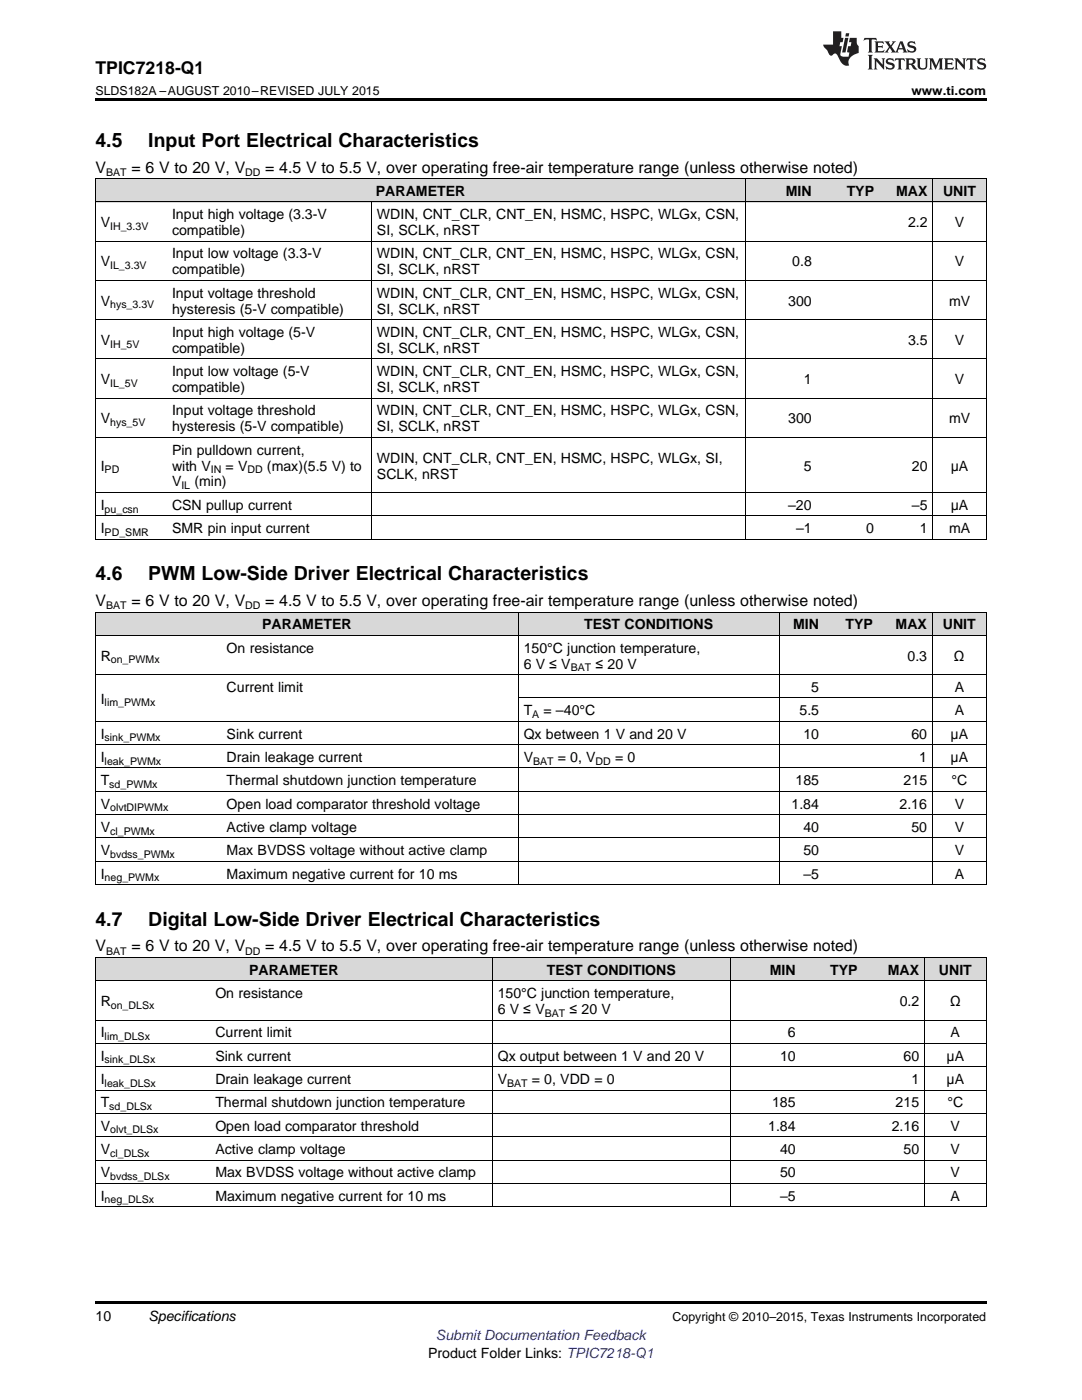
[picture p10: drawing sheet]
<svg xmlns="http://www.w3.org/2000/svg" width="216mm" height="279mm" viewBox="0 0 216 279" stroke-linecap="round" stroke-linejoin="round" font-family="sans-serif">
<defs><g id="words">
<g font-size="3.9">
<text x="19" y="29.3">4.5</text>
<text x="29.6" y="29.3">Input Port Electrical Characteristics</text>
<text x="19" y="115.8">4.6</text>
<text x="29.6" y="115.8">PWM Low-Side Driver Electrical Characteristics</text>
<text x="19" y="184.7">4.7</text>
<text x="29.6" y="184.7">Digital Low-Side Driver Electrical Characteristics</text>
</g>
<text font-size="3.5" x="19" y="14.8">TPIC7218-Q1</text>
<g font-size="3.2">
<text x="19" y="34.4">V</text>
<text x="26.2" y="34.4">= 6 V to 20 V, V</text>
<text x="52.9" y="34.4">= 4.5 V to 5.5 V, over operating free-air temperature range (unless otherwise noted)</text>
<text x="19" y="120.9">V</text>
<text x="26.2" y="120.9">= 6 V to 20 V, V</text>
<text x="52.9" y="120.9">= 4.5 V to 5.5 V, over operating free-air temperature range (unless otherwise noted)</text>
<text x="19" y="189.9">V</text>
<text x="26.2" y="189.9">= 6 V to 20 V, V</text>
<text x="52.9" y="189.9">= 4.5 V to 5.5 V, over operating free-air temperature range (unless otherwise noted)</text>
</g>
<g font-size="2.8">
<text x="75" y="39.1">PARAMETER</text>
<text x="156.8" y="39.1">MIN</text>
<text x="168.9" y="39.1">TYP</text>
<text x="178.8" y="39.1">MAX</text>
<text x="188.2" y="39.1">UNIT</text>
<text x="20.1" y="45.3">V</text>
<text x="34.3" y="43.7">Input high voltage (3.3-V</text>
<text x="34.3" y="46.9">compatible)</text>
<text x="75.2" y="43.7">WDIN, CNT_CLR, CNT_EN, HSMC, HSPC, WLGx, CSN,</text>
<text x="75.2" y="46.9">SI, SCLK, nRST</text>
<text x="181.2" y="45.3">2.2</text>
<text x="190.5" y="45.3">V</text>
<text x="20.1" y="53.2">V</text>
<text x="34.3" y="51.6">Input low voltage (3.3-V</text>
<text x="75.2" y="51.6">WDIN, CNT_CLR, CNT_EN, HSMC, HSPC, WLGx, CSN,</text>
<text x="158.1" y="53.2">0.8</text>
<text x="190.5" y="53.2">V</text>
<text x="34.3" y="54.8">compatible)</text>
<text x="34.3" y="59.4">Input voltage threshold</text>
<text x="75.2" y="54.8">SI, SCLK, nRST</text>
<text x="75.2" y="59.4">WDIN, CNT_CLR, CNT_EN, HSMC, HSPC, WLGx, CSN,</text>
<text x="20.1" y="61">V</text>
<text x="34.3" y="62.6">hysteresis (5-V compatible)</text>
<text x="75.2" y="62.6">SI, SCLK, nRST</text>
<text x="157.3" y="61">300</text>
<text x="189.4" y="61">mV</text>
<text x="20.1" y="68.8">V</text>
<text x="34.3" y="67.2">Input high voltage (5-V</text>
<text x="34.3" y="70.4">compatible)</text>
<text x="75.2" y="67.2">WDIN, CNT_CLR, CNT_EN, HSMC, HSPC, WLGx, CSN,</text>
<text x="75.2" y="70.4">SI, SCLK, nRST</text>
<text x="181.2" y="68.8">3.5</text>
<text x="190.5" y="68.8">V</text>
<text x="20.1" y="76.7">V</text>
<text x="34.3" y="75.1">Input low voltage (5-V</text>
<text x="75.2" y="75.1">WDIN, CNT_CLR, CNT_EN, HSMC, HSPC, WLGx, CSN,</text>
<text x="160.4" y="76.7">1</text>
<text x="190.5" y="76.7">V</text>
<text x="34.3" y="78.2">compatible)</text>
<text x="34.3" y="82.9">Input voltage threshold</text>
<text x="75.2" y="78.2">SI, SCLK, nRST</text>
<text x="75.2" y="82.9">WDIN, CNT_CLR, CNT_EN, HSMC, HSPC, WLGx, CSN,</text>
<text x="20.1" y="84.5">V</text>
<text x="34.3" y="86.1">hysteresis (5-V compatible)</text>
<text x="75.2" y="86.1">SI, SCLK, nRST</text>
<text x="157.3" y="84.5">300</text>
<text x="189.4" y="84.5">mV</text>
<text x="20.1" y="93.9">I</text>
<text x="34.3" y="90.7">Pin pulldown current,</text>
<text x="34.3" y="93.9">with V</text>
<text x="45" y="93.9">= V</text>
<text x="53.3" y="93.9">(max)(5.5 V) to</text>
<text x="75.2" y="92.3">WDIN, CNT_CLR, CNT_EN, HSMC, HSPC, WLGx, SI,</text>
<text x="75.2" y="95.5">SCLK, nRST</text>
<text x="160.4" y="93.9">5</text>
<text x="182" y="93.9">20</text>
<text x="189.7" y="93.9">μA</text>
<text x="20.1" y="101.7">I</text>
<text x="34.3" y="97.1">V</text>
<text x="34.3" y="101.7">CSN pullup current</text>
<text x="38.8" y="97.1">(min)</text>
<text x="157.3" y="101.7">–20</text>
<text x="182" y="101.7">–5</text>
<text x="189.7" y="101.7">μA</text>
<text x="20.1" y="106.4">I</text>
<text x="34.3" y="106.4">SMR pin input current</text>
<text x="158.9" y="106.4">–1</text>
<text x="172.9" y="106.4">0</text>
<text x="183.5" y="106.4">1</text>
<text x="189.4" y="106.4">mA</text>
<text x="52.3" y="125.6">PARAMETER</text>
<text x="116.6" y="125.6">TEST CONDITIONS</text>
<text x="158.3" y="125.6">MIN</text>
<text x="168.7" y="125.6">TYP</text>
<text x="178.7" y="125.6">MAX</text>
<text x="188.1" y="125.6">UNIT</text>
<text x="20.1" y="131.8">R</text>
<text x="45.2" y="130.2">On resistance</text>
<text x="104.5" y="130.2">150°C junction temperature,</text>
<text x="181.1" y="131.8">0.3</text>
<text x="190.4" y="131.8">Ω</text>
<text x="104.5" y="133.4">6 V ≤ V</text>
<text x="118.8" y="133.4">≤ 20 V</text>
<text x="20.1" y="140.4">I</text>
<text x="45.2" y="138.1">Current limit</text>
<text x="104.5" y="142.7">T</text>
<text x="108.4" y="142.7">= –40°C</text>
<text x="159.5" y="142.7">5.5</text>
<text x="161.9" y="138.1">5</text>
<text x="190.5" y="138.1">A</text>
<text x="190.5" y="142.7">A</text>
<text x="20.1" y="147.4">I</text>
<text x="45.2" y="147.4">Sink current</text>
<text x="104.5" y="147.4">Qx between 1 V and 20 V</text>
<text x="160.3" y="147.4">10</text>
<text x="181.9" y="147.4">60</text>
<text x="189.7" y="147.4">μA</text>
<text x="20.1" y="152">I</text>
<text x="45.2" y="152">Drain leakage current</text>
<text x="104.5" y="152">V</text>
<text x="111.3" y="152">= 0, V</text>
<text x="122.7" y="152">= 0</text>
<text x="183.4" y="152">1</text>
<text x="189.7" y="152">μA</text>
<text x="20.1" y="156.7">T</text>
<text x="20.1" y="161.4">V</text>
<text x="45.2" y="156.7">Thermal shutdown junction temperature</text>
<text x="45.2" y="161.4">Open load comparator threshold voltage</text>
<text x="157.9" y="161.4">1.84</text>
<text x="158.7" y="156.7">185</text>
<text x="179.5" y="161.4">2.16</text>
<text x="180.3" y="156.7">215</text>
<text x="189.8" y="156.7">°C</text>
<text x="190.5" y="161.4">V</text>
<text x="20.1" y="166">V</text>
<text x="45.2" y="166">Active clamp voltage</text>
<text x="160.3" y="166">40</text>
<text x="181.9" y="166">50</text>
<text x="190.5" y="166">V</text>
<text x="20.1" y="170.7">V</text>
<text x="45.2" y="170.7">Max BVDSS voltage without active clamp</text>
<text x="160.3" y="170.7">50</text>
<text x="190.5" y="170.7">V</text>
<text x="20.1" y="175.3">I</text>
<text x="45.2" y="175.3">Maximum negative current for 10 ms</text>
<text x="160.3" y="175.3">–5</text>
<text x="190.5" y="175.3">A</text>
<text x="49.7" y="194.5">PARAMETER</text>
<text x="109.1" y="194.5">TEST CONDITIONS</text>
<text x="153.6" y="194.5">MIN</text>
<text x="165.6" y="194.5">TYP</text>
<text x="177.2" y="194.5">MAX</text>
<text x="187.4" y="194.5">UNIT</text>
<text x="20.1" y="200.8">R</text>
<text x="43" y="199.2">On resistance</text>
<text x="99.3" y="199.2">150°C junction temperature,</text>
<text x="99.3" y="202.4">6 V ≤ V</text>
<text x="113.6" y="202.4">≤ 20 V</text>
<text x="179.5" y="200.8">0.2</text>
<text x="189.6" y="200.8">Ω</text>
<text x="20.1" y="207">I</text>
<text x="43" y="207">Current limit</text>
<text x="157.2" y="207">6</text>
<text x="189.7" y="207">A</text>
<text x="20.1" y="211.7">I</text>
<text x="43" y="211.7">Sink current</text>
<text x="99.3" y="211.7">Qx output between 1 V and 20 V</text>
<text x="155.6" y="211.7">10</text>
<text x="180.3" y="211.7">60</text>
<text x="188.9" y="211.7">μA</text>
<text x="20.1" y="216.3">I</text>
<text x="20.1" y="221">T</text>
<text x="43" y="216.3">Drain leakage current</text>
<text x="43" y="221">Thermal shutdown junction temperature</text>
<text x="99.3" y="216.3">V</text>
<text x="106.1" y="216.3">= 0, VDD = 0</text>
<text x="154.1" y="221">185</text>
<text x="178.7" y="221">215</text>
<text x="181.9" y="216.3">1</text>
<text x="188.9" y="216.3">μA</text>
<text x="189.1" y="221">°C</text>
<text x="20.1" y="225.6">V</text>
<text x="43" y="225.6">Open load comparator threshold</text>
<text x="153.3" y="225.6">1.84</text>
<text x="177.9" y="225.6">2.16</text>
<text x="189.7" y="225.6">V</text>
<text x="20.1" y="230.3">V</text>
<text x="43" y="230.3">Active clamp voltage</text>
<text x="155.6" y="230.3">40</text>
<text x="180.3" y="230.3">50</text>
<text x="189.7" y="230.3">V</text>
<text x="20.1" y="234.9">V</text>
<text x="20.1" y="239.6">I</text>
<text x="43" y="234.9">Max BVDSS voltage without active clamp</text>
<text x="43" y="239.6">Maximum negative current for 10 ms</text>
<text x="155.6" y="234.9">50</text>
<text x="155.6" y="239.6">–5</text>
<text x="189.7" y="234.9">V</text>
<text x="189.7" y="239.6">A</text>
<text x="19" y="263.6">10</text>
<text x="29.6" y="263.6">Specifications</text>
<text x="85.4" y="270.9">Product Folder Links: TPIC7218-Q1</text>
</g>
<text font-size="2.8" fill="#00f" x="87" y="267.4">Submit Documentation Feedback</text>
<g font-size="2.5">
<text x="19" y="19">SLDS182A –AUGUST 2010–REVISED JULY 2015</text>
<text x="181.9" y="19">www.ti.com</text>
<text x="134.2" y="263.6">Copyright © 2010–2015, Texas Instruments Incorporated</text>
</g>
<g font-size="2.1">
<text x="21.2" y="35.1">BAT</text>
<text x="48.9" y="35.1">DD</text>
<text x="22" y="45.9">IH_3.3V</text>
<text x="22" y="53.7">IL_3.3V</text>
<text x="22" y="61.6">hys_3.3V</text>
<text x="22" y="69.4">IH_5V</text>
<text x="22" y="77.2">IL_5V</text>
<text x="22" y="85.1">hys_5V</text>
<text x="20.9" y="94.5">PD</text>
<text x="42.1" y="94.5">IN</text>
<text x="49.4" y="94.5">DD</text>
<text x="36.2" y="97.6">IL</text>
<text x="20.9" y="102.3">pu_csn</text>
<text x="20.9" y="107">PD_SMR</text>
<text x="21.2" y="121.6">BAT</text>
<text x="48.9" y="121.6">DD</text>
<text x="22.1" y="132.4">on_PWMx</text>
<text x="113.9" y="134">BAT</text>
<text x="20.9" y="141">lim_PWMx</text>
<text x="106.2" y="143.3">A</text>
<text x="20.9" y="148">sink_PWMx</text>
<text x="20.9" y="152.6">leak_PWMx</text>
<text x="106.4" y="152.6">BAT</text>
<text x="118.8" y="152.6">DD</text>
<text x="21.8" y="157.3">sd_PWMx</text>
<text x="22" y="161.9">olvtDIPWMx</text>
<text x="22" y="166.6">cl_PWMx</text>
<text x="22" y="171.2">bvdss_PWMx</text>
<text x="20.9" y="175.9">neg_PWMx</text>
<text x="21.2" y="190.5">BAT</text>
<text x="48.9" y="190.5">DD</text>
<text x="22.1" y="201.3">on_DLSx</text>
<text x="108.7" y="202.9">BAT</text>
<text x="20.9" y="207.6">lim_DLSx</text>
<text x="20.9" y="212.2">sink_DLSx</text>
<text x="20.9" y="216.9">leak_DLSx</text>
<text x="21.8" y="221.5">sd_DLSx</text>
<text x="101.2" y="216.9">BAT</text>
<text x="22" y="226.2">olvt_DLSx</text>
<text x="22" y="230.9">cl_DLSx</text>
<text x="22" y="235.5">bvdss_DLSx</text>
<text x="20.9" y="240.2">neg_DLSx</text>
</g>
</g></defs>
<g fill="#d8d8d8">
<path d="M19 191.1h22.9v4.7h-22.9z"/>
<path d="M41.9 191.1h56.3v4.7h-56.3z"/>
<path d="M98.2 191.1h47.6v4.7h-47.6z"/>
<path d="M145.8 191.1h14.1v4.7h-14.1z"/>
<path d="M159.9 191.1h12.3v4.7h-12.3z"/>
<path d="M172.2 191.1h12.3v4.7h-12.3z"/>
<path d="M184.5 191.1h12.3v4.7h-12.3z"/>
<path d="M19 122.2h25.2v4.7h-25.2z"/>
<path d="M44.2 122.2h59.2v4.7h-59.2z"/>
<path d="M103.4 122.2h52.1v4.7h-52.1z"/>
<path d="M155.5 122.2h9v4.7h-9z"/>
<path d="M164.5 122.2h10.8v4.7h-10.8z"/>
<path d="M175.3 122.2h10.8v4.7h-10.8z"/>
<path d="M186.1 122.2h10.7v4.7h-10.7z"/>
<path d="M19 35.7h14.3v4.7h-14.3z"/>
<path d="M33.3 35.7h40.9v4.7h-40.9z"/>
<path d="M74.2 35.7h74.6v4.7h-74.6z"/>
<path d="M148.8 35.7h14.3v4.7h-14.3z"/>
<path d="M163.1 35.7h12.4v4.7h-12.4z"/>
<path d="M175.5 35.7h10.7v4.7h-10.7z"/>
<path d="M186.2 35.7h10.6v4.7h-10.6z"/>
</g>
<path d="M19 19.5h177.8v.5h-177.8zM19 259.7h177.8v.5h-177.8z" fill="#000"/>
<g fill="none" stroke="#000" stroke-width=".2">
<path d="M19 35.6h177.8M19.1 35.7v72M148.8 35.7v72M186.1 35.7v72M196.8 35.7v72M19 56h177.8M19 48.1h177.8M19 40.3h177.8M74.1 40.4v67.3M19 79.5h177.8M19 71.6h177.8M19 63.8h177.8"/>
<path d="M19 98.3h177.8M19 87.3h177.8M19 107.6h177.8M19 103h177.8M19 134.6h177.8M19 126.8h177.8M19 122.1h177.8M19.1 122.2v54.4M103.4 122.2v54.4M103.4 139.3h93.4M155.5 122.2v54.4M186 122.2v54.4"/>
<path d="M196.8 122.2v54.4M19 157.9h177.8M19 153.3h177.8M19 148.6h177.8M19 144h177.8M19 176.5h177.8M19 171.9h177.8M19 167.2h177.8M19 162.6h177.8M19 195.7h177.8M19 191.1h177.8M19.1 191.1v49.8"/>
<path d="M98.2 191.1v49.8M145.7 191.1v49.8M184.4 191.1v49.8M196.8 191.1v49.8M19 217.5h177.8M19 212.9h177.8M19 208.2h177.8M19 203.6h177.8M19 236.2h177.8M19 231.5h177.8M19 226.9h177.8M19 222.2h177.8"/>
<path d="M19 240.8h177.8"/>
</g>
<g fill="#231f20">
<path d="M172.5 7.6l-.1 .5 .4-.2h.6v.1v2.1l-.2 .4h.9l-.2-.4v-2.1l.1-.1h.5l.5 .2-.2-.5zM174.5 8.3l.2 .3v1.5l-.2 .4h1.8l.2-.6a1.04 1.04 0 0 1-1.3 .2v-.7h.6l.3 .2v-.6l-.3 .2h-.6v-.6l.8-.1 .4 .3-.2-.5zM176.5 8.3l.9 1.1-.9 1.1h.8l-.2-.2 .4-.7 .5 .7-.2 .2h1.5l-.2-.2 .2-.4h.9l.1 .4-.2 .2h1l-.3-.3-.7-1.9h-.5l-.9 2-.8-1 .9-1h-.8l.1 .3-.4 .5-.3-.6 .1-.2zM179.7 8.6l.4 1h-.7zM181.3 8.4a.63 .63 0 0 0-.2 .7 .63 .63 0 0 0 .6 .4l.6 .2 .1 .2a.75 .75 0 0 1-.7 .4 .75 .75 0 0 1-.6-.5l.1 .7 .1-.1a1.11 1.11 0 0 0 1.5-.6 1.13 1.13 0 0 0-1.2-.8l-.1-.4a1.04 1.04 0 0 1 1.2 .2l-.2-.5-.2 .1-.4-.2zM173.2 10.9l.2 .4v2.2l-.2 .4h1l-.3-.4v-2.2l.3-.4zM174.3 11.6l.3 .4v1.5l-.3 .4h.8l-.2-.4v-1.3l1.5 1.7v-1.9l.2-.4h-.7l.2 .4v.9l-1.1-1.3zM177 11.8a.62 .62 0 0 0-.2 .7 .62 .62 0 0 0 .6 .4l.6 .1 .1 .3a.76 .76 0 0 1-.7 .3 .76 .76 0 0 1-.7-.4l.2 .7 .1-.1a1.11 1.11 0 0 0 1.5-.6 1.13 1.13 0 0 0-1.2-.8l-.1-.4a1.04 1.04 0 0 1 1.2 .2l-.2-.6-.2 .1-.5-.1zM178.7 11.6l-.2 .6a.61 .61 0 0 1 .8-.3v1.6l-.2 .4h.9l-.2-.4v-1.6a.63 .63 0 0 1 .7 .3l-.1-.6zM180.6 11.6l.3 .4v1.5l-.3 .4h1l-.2-.2-.1-.8 .6 .2a.76 .76 0 0 0 1.2 .7l-1-1a.58 .58 0 0 0 .6-.5 .58 .58 0 0 0-.5-.6zM181.4 11.9h.1a.45 .45 0 0 1 .5 .1 .45 .45 0 0 1 .1 .5l-.8 .2zM182.9 11.6l.2 .2a2.17 2.17 0 0 0 .3 1.9 .99 .99 0 0 0 1.6-.6v-1.1l.2-.4h-.7l.2 .2a1.92 1.92 0 0 1-.2 1.8 .6 .6 0 0 1-.9-.5v-1.1l.2-.4zM185.4 11.6l.2 .4v1.5l-.2 .4h.7l-.2-.4v-1.4l.8 1.8 .8-1.8v1.4l-.2 .4h.9l-.2-.4v-1.5l.2-.4h-.8l-.6 1.5-.6-1.5zM188.4 11.6l.2 .4v1.5l-.2 .4h1.8l.1-.6a1.04 1.04 0 0 1-1.2 .1v-.6h.5l.4 .2v-.6l-.4 .2h-.5v-.7h.8l.3 .3-.1-.6zM190.5 11.6l.2 .4v1.5l-.2 .4h.7l-.2-.4v-1.3l1.5 1.7v-1.9l.2-.4h-.7l.2 .4v.9l-1.1-1.3zM192.9 11.6l-.1 .6a.61 .61 0 0 1 .7-.3l.1 1.6-.3 .4h1l-.3-.4 .1-1.6a.63 .63 0 0 1 .7 .3l-.1-.6zM195.2 11.8a.62 .62 0 0 0-.2 .7 .62 .62 0 0 0 .6 .4l.6 .1 .1 .3a.76 .76 0 0 1-.7 .3 .76 .76 0 0 1-.6-.4l.1 .7 .1-.1a1.11 1.11 0 0 0 1.6-.6 1.13 1.13 0 0 0-1.3-.8l-.1-.4a1.04 1.04 0 0 1 1.2 .2l-.1-.6-.2 .1-.5-.1z"/>
<path d="M166.2 6.3v2.6h-1.9v.4l.8 .9a.91 .91 0 0 0 1 .8 .56 .56 0 0 1 .5-.3 .56 .56 0 0 1 .5 .3l.4 .8a1.53 1.53 0 0 0 1.9 1.2 1.54 1.54 0 0 1 1-2.1l.9-.3v-1.4a1.52 1.52 0 0 1-.4-1.6h-1.3l-.2 .8h.5l-.2 .8h-.5l-.1 1v.2l.4 .1-.2 .8a1.93 1.93 0 0 1-1.6-.3l.3-1.8h-.5l.2-.8h.4l.2-.8h-.4v-1.3zM168.6 7.6l-.6 2.9h.7l.6-2.9zM168.8 6.6l-.1 .7h.6l.2-.7z"/>
</g>
<use href="#words"/>
</svg>
